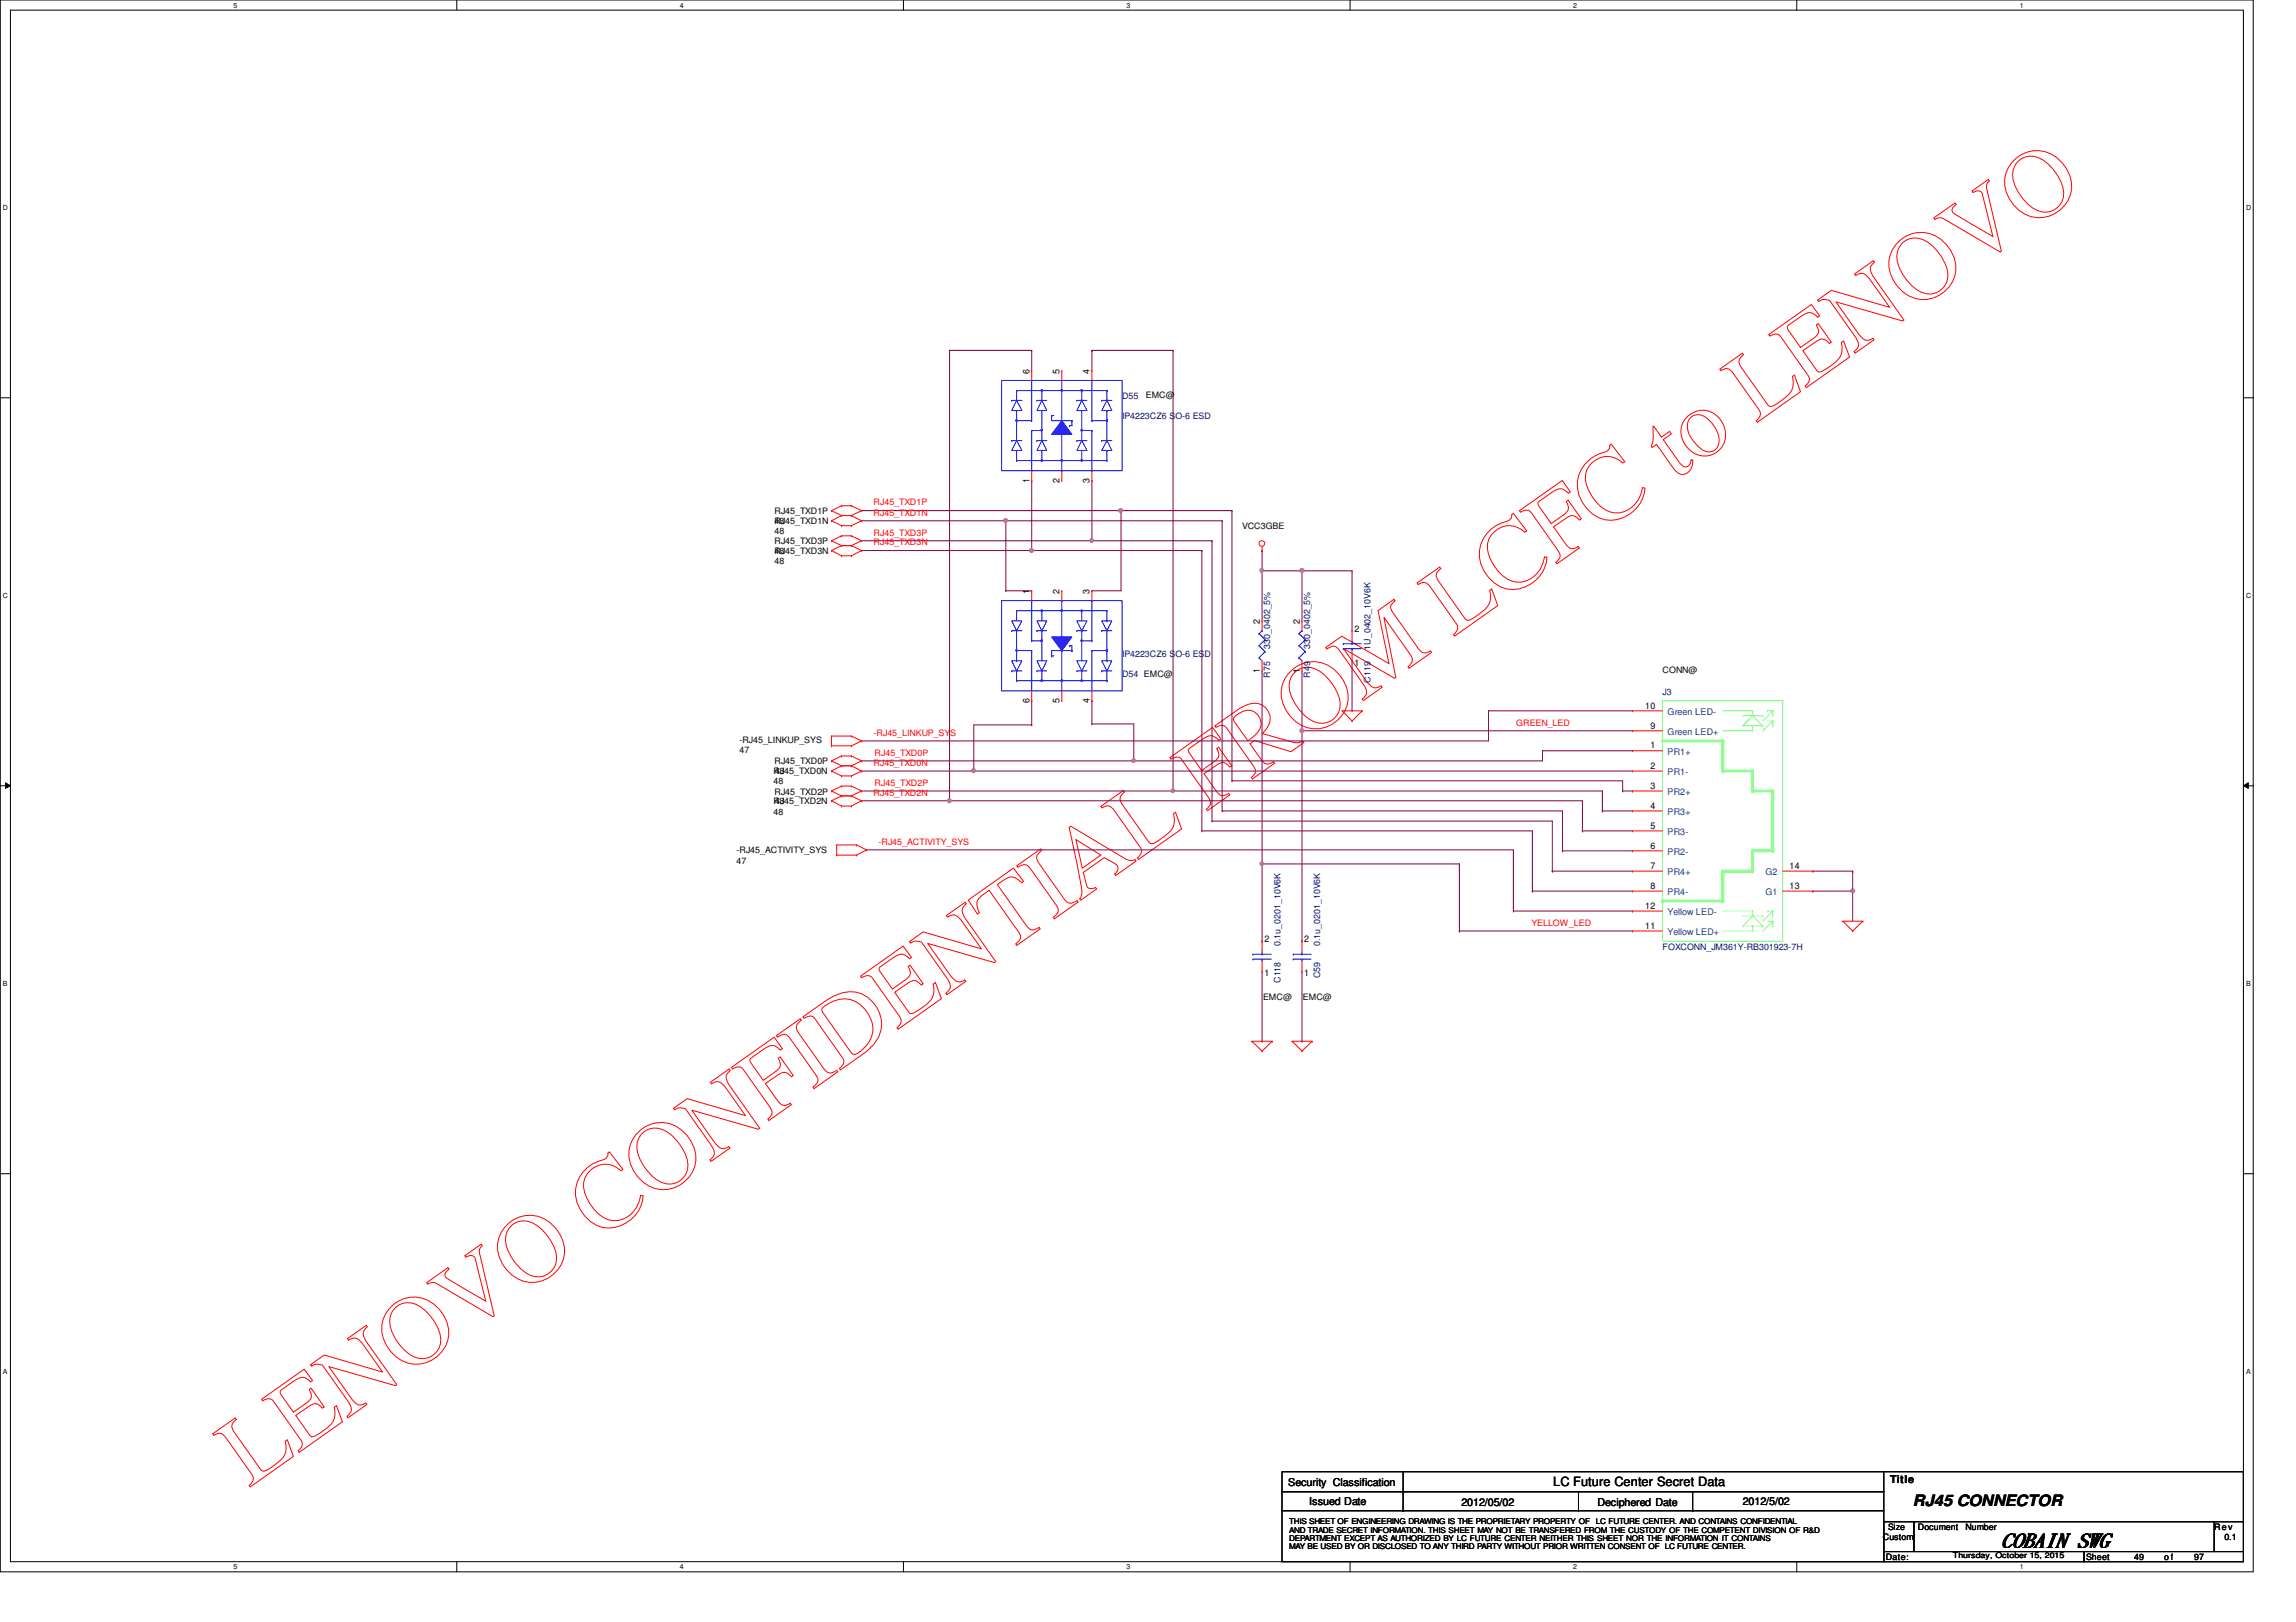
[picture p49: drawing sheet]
<svg xmlns="http://www.w3.org/2000/svg" width="297mm" height="210mm" viewBox="0 0 297 210" stroke-linecap="round" stroke-linejoin="round" font-family="sans-serif">
<defs><g id="words">
<text font-size="12.7" fill="#f00" x="32.2" y="192.5" transform="rotate(-35 32.2 192.5)">LENOVO CONFIDENTIAL FROM LCFC to LENOVO</text>
<text font-size="2.6" x="259" y="200.2">COBAIN SWG</text>
<text font-size="2" x="247.5" y="194.9">RJ45 CONNECTOR</text>
<text font-size="1.7" x="201" y="192.3">LC Future Center Secret Data</text>
<g font-size="1.4">
<text x="244.5" y="191.9">Title</text>
<text x="166.7" y="192.3">Security Classification</text>
<text x="169.4" y="194.7">Issued Date</text>
<text x="189.1" y="194.9">2012/05/02</text>
<text x="206.7" y="194.9">Deciphered Date</text>
<text x="225.5" y="194.7">2012/5/02</text>
</g>
<g font-size="1.2">
<text x="133.2" y="48.3" transform="rotate(-90 133.2 48.3)">6</text>
<text x="137.1" y="48.3" transform="rotate(-90 137.1 48.3)">5</text>
<text x="141" y="48.3" transform="rotate(-90 141 48.3)">4</text>
<text x="133.2" y="62.4" transform="rotate(-90 133.2 62.4)">1</text>
<text x="137.1" y="62.4" transform="rotate(-90 137.1 62.4)">2</text>
<text x="141" y="62.4" transform="rotate(-90 141 62.4)">3</text>
<text x="133.2" y="76.8" transform="rotate(-90 133.2 76.8)">1</text>
<text x="137.1" y="76.8" transform="rotate(-90 137.1 76.8)">2</text>
<text x="141" y="76.8" transform="rotate(-90 141 76.8)">3</text>
<text x="163" y="80.7" transform="rotate(-90 163 80.7)">2</text>
<text x="168.1" y="80.7" transform="rotate(-90 168.1 80.7)">2</text>
<text x="175.2" y="81.8">2</text>
<text x="163" y="87" transform="rotate(-90 163 87)">1</text>
<text x="168.1" y="87" transform="rotate(-90 168.1 87)">1</text>
<text x="175.2" y="86.2">1</text>
<text x="133.2" y="90.9" transform="rotate(-90 133.2 90.9)">6</text>
<text x="137.1" y="90.9" transform="rotate(-90 137.1 90.9)">5</text>
<text x="141" y="90.9" transform="rotate(-90 141 90.9)">4</text>
<text x="212.8" y="91.7">10</text>
<text x="213.5" y="94.3">9</text>
<text x="213.5" y="99.5">2</text>
<text x="213.5" y="96.9">1</text>
<text x="213.5" y="107.2">5</text>
<text x="213.5" y="104.6">4</text>
<text x="213.5" y="102.1">3</text>
<text x="213.5" y="112.4">7</text>
<text x="213.5" y="109.8">6</text>
<text x="231.5" y="112.4">14</text>
<text x="212.8" y="117.6">12</text>
<text x="213.5" y="115">8</text>
<text x="231.5" y="115">13</text>
<text x="163.6" y="121.9">2</text>
<text x="168.7" y="121.9">2</text>
<text x="212.8" y="120.2">11</text>
<text x="163.6" y="126.4">1</text>
<text x="168.7" y="126.4">1</text>
</g>
<g font-size="1.2" fill="#004080">
<text x="215.7" y="92.5">Green LED-</text>
<text x="215.7" y="95.1">Green LED+</text>
<text x="215.7" y="100.3">PR1-</text>
<text x="215.7" y="97.7">PR1+</text>
<text x="215.7" y="105.5">PR3+</text>
<text x="215.7" y="102.9">PR2+</text>
<text x="215.7" y="113.3">PR4+</text>
<text x="215.7" y="110.7">PR2-</text>
<text x="215.7" y="108.1">PR3-</text>
<text x="228.4" y="113.3">G2</text>
<text x="215.7" y="115.9">PR4-</text>
<text x="215.7" y="118.4">Yellow LED-</text>
<text x="228.4" y="115.9">G1</text>
<text x="215.7" y="121">Yellow LED+</text>
</g>
<g font-size="1.1" fill="#000080">
<text x="145.2" y="51.6">D55</text>
<text x="145.2" y="54.2">IP4223CZ6 SO-6 ESD</text>
<text x="164.3" y="83.9" transform="rotate(-90 164.3 83.9)">330_0402_5%</text>
<text x="169.5" y="83.9" transform="rotate(-90 169.5 83.9)">330_0402_5%</text>
<text x="145.2" y="87.6">D54 EMC@</text>
<text x="145.2" y="85">IP4223CZ6 SO-6 ESD</text>
<text x="164.3" y="87.7" transform="rotate(-90 164.3 87.7)">R75</text>
<text x="169.5" y="87.7" transform="rotate(-90 169.5 87.7)">R49</text>
<text x="177.3" y="88.3" transform="rotate(-90 177.3 88.3)">C119</text>
<text x="177.3" y="84.1" transform="rotate(-90 177.3 84.1)">1U_0402_10V6K</text>
<text x="215.1" y="90">J3</text>
<text x="165.6" y="122.4" transform="rotate(-90 165.6 122.4)">0.1u_0201_10V6K</text>
<text x="170.8" y="122.4" transform="rotate(-90 170.8 122.4)">0.1u_0201_10V6K</text>
<text x="215.1" y="122.9">FOXCONN_JM361Y-RB301923-7H</text>
<text x="165.6" y="127.2" transform="rotate(-90 165.6 127.2)">C118</text>
<text x="170.8" y="126.6" transform="rotate(-90 170.8 126.6)">C59</text>
</g>
<g font-size="1.1">
<text x="148.2" y="51.5">EMC@</text>
<text x="100.2" y="66.5">RJ45_TXD1P</text>
<text x="100.2" y="67.8">48</text>
<text x="100.2" y="67.8">RJ45_TXD1N</text>
<text x="100.2" y="69.1">48</text>
<text x="100.2" y="70.4">RJ45_TXD3P</text>
<text x="100.2" y="71.7">48</text>
<text x="100.2" y="71.7">RJ45_TXD3N</text>
<text x="160.7" y="68.5">VCC3GBE</text>
<text x="100.2" y="73">48</text>
<text x="215.1" y="87.1">CONN@</text>
<text x="95.7" y="96.2">-RJ45_LINKUP_SYS</text>
<text x="95.7" y="97.5">47</text>
<text x="100.1" y="100.2">RJ45_TXD0N</text>
<text x="100.1" y="101.5">48</text>
<text x="100.2" y="98.9">RJ45_TXD0P</text>
<text x="100.2" y="100.2">48</text>
<text x="100.1" y="104.1">RJ45_TXD2N</text>
<text x="100.1" y="105.4">48</text>
<text x="100.2" y="102.8">RJ45_TXD2P</text>
<text x="100.2" y="104.1">48</text>
<text x="95.3" y="110.4">-RJ45_ACTIVITY_SYS</text>
<text x="95.3" y="111.8">47</text>
<text x="163.4" y="129.4">EMC@</text>
<text x="168.6" y="129.4">EMC@</text>
<text x="243.6" y="199.3">Custom</text>
<text x="244" y="201.9">Date:</text>
<text x="244.3" y="198">Size</text>
<text x="248.1" y="198">Document</text>
<text x="254.3" y="198">Number</text>
<text x="269.9" y="201.9">Sheet</text>
<text x="276.1" y="201.9">49</text>
<text x="280" y="201.9">o f</text>
<text x="283.9" y="201.9">97</text>
<text x="286.5" y="198">Rev</text>
<text x="287.8" y="199.3">0.1</text>
</g>
<g font-size="1.1" fill="#f00">
<text x="113" y="65.4">RJ45_TXD1P</text>
<text x="113" y="69.3">RJ45_TXD3P</text>
<text x="113" y="70.6">RJ45_TXD3N</text>
<text x="113" y="66.7">RJ45_TXD1N</text>
<text x="113" y="95.2">-RJ45_LINKUP_SYS</text>
<text x="196.2" y="93.9">GREEN_LED</text>
<text x="113" y="99.1">RJ45_TXD0N</text>
<text x="113.2" y="101.7">RJ45_TXD2P</text>
<text x="113.2" y="97.8">RJ45_TXD0P</text>
<text x="113" y="103">RJ45_TXD2N</text>
<text x="113.7" y="109.3">-RJ45_ACTIVITY_SYS</text>
<text x="198.1" y="119.8">YELLOW_LED</text>
</g>
<g font-size="1">
<text x="166.8" y="197.3">THIS SHEET OF ENGINEERING DRAWING IS THE PROPRIETARY PROPERTY OF</text>
<text x="206.5" y="197.3">LC FUTURE CENTER. AND CONTAINS CONFIDENTIAL</text>
<text x="166.8" y="198.3">AND TRADE SECRET INFORMATION. THIS SHEET MAY NOT BE TRANSFERED FROM THE CUSTODY OF THE COMPETENT DIVISION OF R&amp;D</text>
<text x="166.8" y="199.4">DEPARTMENT EXCEPT AS AUTHORIZED BY LC FUTURE CENTER NEITHER THIS SHEET NOR THE INFORMATION IT CONTAINS</text>
<text x="166.8" y="200.4">MAY BE USED BY OR DISCLOSED TO ANY THIRD PARTY WITHOUT PRIOR WRITTEN CONSENT OF LC FUTURE CENTER.</text>
<text x="252.6" y="201.7">Thursday, October 15, 2015</text>
</g>
<g font-size=".9">
<text x="30.2" y="1">5</text>
<text x="88" y="1">4</text>
<text x="145.8" y="1">3</text>
<text x="203.5" y="1">2</text>
<text x="261.3" y="1">1</text>
<text x=".4" y="27.2">D</text>
<text x="290.6" y="27.2">D</text>
<text x=".4" y="77.3">C</text>
<text x="290.6" y="77.3">C</text>
<text x=".4" y="127.6">B</text>
<text x="290.6" y="127.6">B</text>
<text x=".4" y="177.8">A</text>
<text x="290.6" y="177.8">A</text>
<text x="30.2" y="203.1">5</text>
<text x="88" y="203.1">4</text>
<text x="145.8" y="203.1">3</text>
<text x="203.5" y="203.1">2</text>
<text x="261.3" y="203.1">1</text>
</g>
</g></defs>
<path d="M0 0h291.5v203.4h-291.5zM1.4 1.3h288.8v200.8h-288.8z" fill="none" stroke="#000" stroke-width=".13"/>
<g fill="#fff">
<path d="M30.2 .2h.5v1h-.5z"/>
<path d="M30.2 202.3h.5v1h-.5z"/>
</g>
<path d="M59.1 0v1.3M59.1 202.1v1.3" fill="none" stroke="#000" stroke-width=".13"/>
<g fill="#fff">
<path d="M88 .2h.5v1h-.5z"/>
<path d="M88 202.3h.5v1h-.5z"/>
</g>
<path d="M116.9 0v1.3M116.9 202.1v1.3" fill="none" stroke="#000" stroke-width=".13"/>
<g fill="#fff">
<path d="M145.8 .2h.5v1h-.5z"/>
<path d="M145.8 202.3h.5v1h-.5z"/>
</g>
<path d="M174.7 0v1.3M174.7 202.1v1.3" fill="none" stroke="#000" stroke-width=".13"/>
<g fill="#fff">
<path d="M203.5 .2h.5v1h-.5z"/>
<path d="M203.5 202.3h.5v1h-.5z"/>
</g>
<path d="M232.4 0v1.3M232.4 202.1v1.3" fill="none" stroke="#000" stroke-width=".13"/>
<g fill="#fff">
<path d="M261.3 .2h.5v1h-.5z"/>
<path d="M261.3 202.3h.5v1h-.5z"/>
<path d="M.4 26.4h.6v1h-.6z"/>
<path d="M290.6 26.4h.6v1h-.6z"/>
<path d="M.4 76.5h.6v1.1h-.6z"/>
<path d="M290.6 76.5h.6v1.1h-.6z"/>
</g>
<path d="M0 51.5h1.4M290.2 51.5h1.3" fill="none" stroke="#000" stroke-width=".13"/>
<g fill="#fff">
<path d="M.4 126.7h.6v1.1h-.6z"/>
<path d="M290.6 126.7h.6v1.1h-.6z"/>
</g>
<path d="M0 101.7h1.4M.7 101.3l.7 .4-.7 .3zM290.2 101.7l.7-.4v.7zM290.2 101.7h1.3" fill="none" stroke="#000" stroke-width=".13"/>
<path d="M.7 101.3l.7 .4-.7 .3zM290.2 101.7l.7-.4v.7z" fill="#000"/>
<g fill="#fff">
<path d="M.4 177h.5v1h-.5z"/>
<path d="M290.6 177h.5v1h-.5z"/>
</g>
<path d="M0 151.9h1.4M290.2 151.9h1.3" fill="none" stroke="#000" stroke-width=".13"/>
<g fill="none" stroke="#800040" stroke-width=".13">
<path d="M155.5 71.2h.1M155.5 71.2v36.3M156.8 70h.1M156.8 70v36.3M158.1 67.4h.1M158.1 67.4v37.5M159.4 66.1h.1M159.4 66.1v34.9M163.3 73.9h.1M163.3 73.9v6.4M111.5 95.9h.1M111.5 95.9h81.1"/>
<path d="M112.1 110h.1M112.1 110h83.7M155.5 107.5h.1M155.5 107.5h42.7M156.8 106.3h.1M156.8 106.3h44M158.1 104.9h.1M158.1 104.9h44M159.4 101h.1M159.4 101h50.5"/>
</g>
<path d="M163.1 73.6h.1l.3 .1-.1 .3-.2 .1-.1-.1z" fill-rule="evenodd" fill="#f0f"/>
<path d="M163.1 73.6h.1l.3 .1-.1 .3-.2 .1-.1-.1z" fill="none" stroke="#f0f" stroke-width=".13"/>
<path d="M130.1 67.4h.1M130.1 67.4h28M163.3 71.2h.1M163.3 71.2v2.7M168.4 73.9h.1M168.4 73.9h6.5M122.8 103.6h.1M122.8 103.6h81.9M151.8 102.4h.1M151.8 102.4h55.5" fill="none" stroke="#800040" stroke-width=".13"/>
<path d="M129.9 67.2l.2-.1 .2 .1v.3l-.2 .1-.2-.1z" fill-rule="evenodd" fill="#f0f"/>
<path d="M129.9 67.2l.2-.1 .2 .1v.3l-.2 .1-.2-.1z" fill="none" stroke="#f0f" stroke-width=".13"/>
<path d="M145 66.1h.1M145 66.1h14.4" fill="none" stroke="#800040" stroke-width=".13"/>
<circle cx="145" cy="66" r=".25" fill="#f0f"/>
<circle cx="145" cy="66" r=".25" fill="none" stroke="#f0f" stroke-width=".13"/>
<path d="M141.3 70h.1M141.3 70h15.5" fill="none" stroke="#800040" stroke-width=".13"/>
<path d="M141.1 69.8h.3l.1 .1-.1 .2-.2 .1-.1-.1z" fill-rule="evenodd" fill="#f0f"/>
<path d="M141.1 69.8h.3l.1 .1-.1 .2-.2 .1-.1-.1z" fill="none" stroke="#f0f" stroke-width=".13"/>
<path d="M133.5 71.2h.1M133.5 71.2h22" fill="none" stroke="#800040" stroke-width=".13"/>
<path d="M133.3 71.1l.1-.1 .2 .1v.3l-.2 .1-.1-.1z" fill-rule="evenodd" fill="#f0f"/>
<path d="M133.3 71.1l.1-.1 .2 .1v.3l-.2 .1-.1-.1z" fill="none" stroke="#f0f" stroke-width=".13"/>
<path d="M126 99.8h.1M126 99.8h85.2" fill="none" stroke="#800040" stroke-width=".13"/>
<path d="M125.8 99.5h.1l.3 .1-.1 .3-.2 .1-.1-.1z" fill-rule="evenodd" fill="#f0f"/>
<path d="M125.8 99.5h.1l.3 .1-.1 .3-.2 .1-.1-.1z" fill="none" stroke="#f0f" stroke-width=".13"/>
<path d="M146.7 98.5h.1M146.7 98.5h52.9" fill="none" stroke="#800040" stroke-width=".13"/>
<path d="M146.5 98.3h.3l.1 .1-.1 .2-.2 .1-.1-.1z" fill-rule="evenodd" fill="#f0f"/>
<path d="M146.5 98.3h.3l.1 .1-.1 .2-.2 .1-.1-.1z" fill="none" stroke="#f0f" stroke-width=".13"/>
<path d="M163.3 86.8v25M163.3 111.8h.1" fill="none" stroke="#800040" stroke-width=".13"/>
<path d="M163.1 111.6h.3l.1 .2-.1 .1-.2 .1-.1-.1z" fill-rule="evenodd" fill="#f0f"/>
<path d="M163.1 111.6h.3l.1 .2-.1 .1-.2 .1-.1-.1z" fill="none" stroke="#f0f" stroke-width=".13"/>
<path d="M168.4 73.9h.1M168.4 73.9v6.4" fill="none" stroke="#800040" stroke-width=".13"/>
<circle cx="168.4" cy="73.8" r=".26" fill="#f0f"/>
<circle cx="168.4" cy="73.8" r=".26" fill="none" stroke="#f0f" stroke-width=".13"/>
<g fill="none" stroke="#800040" stroke-width=".13">
<path d="M163.3 73.9h.1M163.3 73.9h5.1M174.9 73.9h.1M174.9 73.9v7.7M174.9 92h.1M174.9 85.5v6.5M234.5 112.7h.1M234.5 112.7h5.2M239.7 115.3h.1M239.7 115.3v3.9M163.3 134.7h.1M163.3 125.7v9"/>
<path d="M168.4 134.7h.1M168.4 125.7v9"/>
</g>
<circle cx="239.7" cy="115.3" r=".25" fill="#f0f"/>
<circle cx="239.7" cy="115.3" r=".25" fill="none" stroke="#f0f" stroke-width=".13"/>
<g fill="none" stroke="#800040" stroke-width=".13">
<path d="M122.8 45.3h.1M122.8 45.3h10.7M122.8 45.3v58.3M133.5 45.3h.1M133.5 45.3v2.7M141.3 45.3h.1M141.3 45.3h10.5M141.3 45.3v2.7M151.8 45.3h.1M151.8 45.3v57.1M133.5 62.2h.1M133.5 62.2v9"/>
<path d="M141.3 62.2h.1M141.3 62.2v7.8M199.6 97.2h.1M199.6 97.2h11.6M199.6 97.2v1.3M198.2 115.3h.1M198.2 115.3h13M198.2 107.5v7.8M200.8 112.7h.1M200.8 112.7h10.4M200.8 106.3v6.4M202.1 110.1h.1"/>
<path d="M202.1 104.9v5.2M202.1 110.1h9.1M204.7 107.5h.1M204.7 107.5h6.5M204.7 103.6v3.9M207.3 104.9h.1M207.3 104.9h3.9M207.3 102.4v2.5M209.9 102.4h.1M209.9 101v1.4M209.9 102.4h1.3M211.2 102.4h.1"/>
<path d="M234.5 115.3h.1M239.7 112.7h.1M239.7 112.7v2.6h-5.2"/>
</g>
<path d="M122.7 103.4h.1l.2 .1v.3l-.2 .1-.1-.1z" fill-rule="evenodd" fill="#f0f"/>
<path d="M122.7 103.4h.1l.2 .1v.3l-.2 .1-.1-.1z" fill="none" stroke="#f0f" stroke-width=".13"/>
<path d="M111.5 102.4h.1M111.5 102.4h40.3" fill="none" stroke="#800040" stroke-width=".13"/>
<path d="M151.6 102.2h.3l.1 .1-.1 .2-.2 .1-.1-.1z" fill-rule="evenodd" fill="#f0f"/>
<path d="M151.6 102.2h.3l.1 .1-.1 .2-.2 .1-.1-.1z" fill="none" stroke="#f0f" stroke-width=".13"/>
<g fill="none" stroke="#800040" stroke-width=".13">
<path d="M111.5 70h.1M111.5 71.2h.1M111.5 66.1h.1M111.5 67.4h.1M111.5 70h29.8M111.5 71.2h22M111.5 66.1h33.5M111.5 67.4h18.6M130.1 76.5h.1M130.1 67.4h.1M130.1 76.5h3.4M130.1 67.4v9.1"/>
<path d="M141.3 76.5h.1M145 66.1h.1M145 66.1v10.4h-3.7M111.5 98.5h.1M111.5 99.8h.1M111.5 98.5h35.2M111.5 99.8h14.5M126 99.8h.1M133.5 90.7h.1M133.5 93.8h.1M133.5 90.7v3.1M133.5 93.8h-7.5v6"/>
<path d="M141.3 90.7h.1M141.3 93.7h.1M141.3 90.7v3M141.3 93.7h5.4v4.8M146.7 98.5h.1M168.4 94.6h.1M168.4 86.8v35M168.4 94.6h42.8M192.6 92h.1M192.6 92v3.9M111.5 103.6h.1M111.5 103.6h11.3"/>
<path d="M188.8 111.8h.1M188.8 111.8h-25.5v10M188.8 111.8v8.7M195.8 117.9h.1M195.8 110v7.9M195.8 117.9h15.4M211.2 117.9h.1M163.3 121.8h.1M168.4 121.8h.1M188.8 120.5h.1M188.8 120.5h22.4"/>
</g>
<circle cx="168.4" cy="94.5" r=".25" fill="#f0f"/>
<circle cx="168.4" cy="94.5" r=".25" fill="none" stroke="#f0f" stroke-width=".13"/>
<path d="M192.6 92h.1M192.6 92h18.6" fill="none" stroke="#800040" stroke-width=".13"/>
<g fill="none" stroke="#f00" stroke-width=".13">
<path d="M107.6 66.1h.1M107.6 67.4h.1M107.6 70h.1M107.6 71.2h.1M107.6 66.1l1.3 .6M107.6 67.4l1.3 .6M107.6 70l1.3 .6M107.6 71.2l1.3 .7M108.9 65.4h.1M108.9 66.7h.1M108.9 68h.1M108.9 69.3h.1"/>
<path d="M108.9 70.6h.1M108.9 71.9h.1M108.9 65.4h1.2M108.9 65.4l-1.3 .7M108.9 66.7h1.2M108.9 66.7l-1.3 .7M108.9 68h1.2M108.9 69.3h1.2M108.9 69.3l-1.3 .7M108.9 70.6h1.2M108.9 70.6l-1.3 .6M108.9 71.9h1.2"/>
<path d="M110.1 65.4h.1M110.1 66.7h.1M110.1 68h.1M110.1 69.3h.1M110.1 70.6h.1M110.1 71.9h.1M110.1 65.4l1.4 .7M110.1 66.7l1.4 .7M110.1 69.3l1.4 .7M110.1 70.6l1.4 .6M111.5 66.1h.1M111.5 67.4h.1"/>
<path d="M111.5 70h.1M111.5 71.2h.1M111.5 66.1l-1.4 .6M111.5 67.4l-1.4 .6M111.5 70l-1.4 .6M111.5 71.2l-1.4 .7M163.3 71.2h.1M163.3 70.7v.5M107.6 96.5h.1M107.6 95.2h.1M107.6 98.5h.1M107.6 99.8h.1"/>
<path d="M107.6 95.2h2.5M107.6 96.5h2.5M107.6 95.2v1.3M107.6 98.5l1.3 .6M107.6 99.8l1.3 .6M108.9 97.8h.1M108.9 99.1h.1M108.9 97.8h1.2M108.9 97.8l-1.3 .7M108.9 99.1h1.2M108.9 99.1l-1.3 .7M110.1 95.2h.1"/>
<path d="M110.1 96.5h.1M110.1 97.8h.1M110.1 99.1h.1M110.1 95.2l1.4 .7M110.1 97.8l1.4 .7M110.1 99.1l1.4 .7M111.5 95.9h.1M111.5 98.5h.1M111.5 99.8h.1M111.5 95.9l-1.4 .6M111.5 98.5l-1.4 .6M111.5 99.8l-1.4 .6"/>
<path d="M173.6 92h.1M173.6 92h2.6M173.6 92l1.3 1.3M174.9 93.3h.1M176.2 92h.1M176.2 92l-1.3 1.3M107.6 102.4h.1M107.6 103.6h.1M107.6 102.4l1.3 .6M107.6 103.6l1.3 .7M108.2 110.7h.1M108.2 109.3h.1"/>
<path d="M108.2 109.3h2.6M108.2 110.7h2.6M108.2 109.3v1.4M108.9 100.4h.1M108.9 101.7h.1M108.9 103h.1M108.9 104.3h.1M108.9 100.4h1.2M108.9 101.7h1.2M108.9 101.7l-1.3 .7M108.9 103h1.2M108.9 103l-1.3 .6"/>
<path d="M108.9 104.3h1.2M110.1 100.4h.1M110.1 101.7h.1M110.1 103h.1M110.1 104.3h.1M110.1 101.7l1.4 .7M110.1 103l1.4 .6M110.8 109.3h.1M110.8 110.7h.1M110.8 109.3l1.3 .7M111.5 102.4h.1M111.5 103.6h.1"/>
<path d="M111.5 102.4l-1.4 .6M111.5 103.6l-1.4 .7M112.1 110h.1M112.1 110l-1.3 .7M238.4 119.2h.1M238.4 119.2h2.6M238.4 119.2l1.3 1.3M241 119.2h.1M241 119.2l-1.3 1.3M162 134.7h.1M162 134.7h2.6M162 134.7l1.3 1.3"/>
<path d="M163.3 136h.1M163.3 125.7h.1M163.3 121.8h.1M163.3 121.8v1.3M163.3 124.4v1.3M164.6 134.7h.1M164.6 134.7l-1.3 1.3M167.2 134.7h.1M167.2 134.7h2.6M167.2 134.7l1.2 1.3M168.4 136h.1M169.8 134.7h.1"/>
<path d="M169.8 134.7l-1.4 1.3M239.7 120.5h.1"/>
<circle cx="163.2" cy="70.3" r=".37"/>
</g>
<g fill="none" stroke="#000" stroke-width=".13">
<path d="M165.9 190.5h77.8v2.5h-77.8zM165.9 193h77.8v2.5h-77.8zM165.9 195.5h77.8v6.6h-77.8zM181.5 193h.1M181.5 195.5h.1M181.5 190.5v5M204.2 195.5h.1M204.2 193v2.5M219 195.5h.1M219 193v2.5M243.6 190.5h46.6M243.7 196.9h3.9v3.9h-3.9z"/>
<path d="M247.6 196.9h38.9v3.9h-38.9zM286.5 196.9h3.7v3.9h-3.7zM290.2 190.5h.1M290.2 190.5v6.4M243.7 200.8h25.9v1.3h-25.9zM269.6 200.8h20.6v1.3h-20.6z"/>
</g>
<g fill="none" stroke="#00f" stroke-width=".13">
<path d="M129.6 49.2h15.6v11.7h-15.6zM130.9 57h.1M130.9 51.8h.1M130.9 57h1.3M130.9 51.8h1.3M131.5 57l.7 1.3h-1.3zM131.5 51.8l.7 1.3h-1.3zM134.2 57h.1M134.2 51.8h.1M134.2 57h1.2M134.2 51.8h1.2M134.8 57l.6 1.3h-1.2z"/>
<path d="M134.8 51.8l.6 1.3h-1.2zM136.1 54.4h2.6M138.7 54.4h.1M138.7 54.4v.7M139.3 57h.1M139.3 51.8h.1M139.3 57h1.3M139.3 51.8h1.3M140 57l.6 1.3h-1.3zM140 51.8l.6 1.3h-1.3zM142.5 51.8h.1M142.5 51.8h1.3"/>
<path d="M143.2 51.8l.6 1.3h-1.3zM162.1 123.5h.1M162.1 124.1h.1M162.1 123.5h2.4M162.1 124.1h2.4M163.3 124.1h.1M163.3 123.5h.1M163.3 123.1v.4M163.3 124.1v.3"/>
</g>
<path d="M137.4 54.4l1.3 1.8h-2.6z" fill="#00f"/>
<path d="M131.5 50.5h.1M131.5 50.5v1.3M131.5 50.5h11.7M134.8 50.5h.1M134.8 50.5v1.3M137.4 54.4l1.3 1.8h-2.6zM143.2 50.5h.1M143.2 50.5v1.3" fill="none" stroke="#00f" stroke-width=".13"/>
<path d="M134.7 50.4h.1v.2h-.1z" fill-rule="evenodd" fill="#00f"/>
<path d="M131.5 53.1h.1M131.5 54.4h.1M131.5 53.1v3.9M131.5 54.4h2M133.5 54.4h.1M133.5 49.2v5.2M134.7 50.4h.1v.2h-.1zM134.8 57h.1M134.8 53.1v3.9M137.4 54.4h.1M137.4 49.2v5.2" fill="none" stroke="#00f" stroke-width=".13"/>
<path d="M131.4 54.3h.2v.2h-.2z" fill-rule="evenodd" fill="#00f"/>
<path d="M131.4 54.3h.2v.2h-.2z" fill="none" stroke="#00f" stroke-width=".13"/>
<path d="M137.3 50.4h.1v.2h-.1z" fill-rule="evenodd" fill="#00f"/>
<path d="M136.1 53.8h.1M136.1 53.8v.6M136.1 53.8h.3M137.3 50.4h.1v.2h-.1zM138.4 55.1h.1M138.4 55.1h.3M140 50.5h.1M140 50.5v1.3" fill="none" stroke="#00f" stroke-width=".13"/>
<path d="M139.9 50.4h.1v.2h-.1z" fill-rule="evenodd" fill="#00f"/>
<path d="M139.9 50.4h.1v.2h-.1zM140 57h.1M140 53.1v3.9M141.3 54.4h.1M141.3 49.2v5.2M141.3 54.4h1.9M142.5 57h.1M142.5 57h1.3M143.2 57l.6 1.3h-1.3zM143.2 53.1h.1M143.2 54.4h.1M143.2 53.1v3.9" fill="none" stroke="#00f" stroke-width=".13"/>
<path d="M143.1 54.3h.1v.2h-.1z" fill-rule="evenodd" fill="#00f"/>
<path d="M131.5 59.6h.1M131.5 58.3v1.3M131.5 59.6h11.7M133.5 55.7h.1M133.5 55.7h1.3M133.5 55.7v5.2M143.1 54.3h.1v.2h-.1zM143.2 59.6h.1M143.2 58.3h.1M143.2 58.3v1.3M133.5 60.9h.1" fill="none" stroke="#00f" stroke-width=".13"/>
<path d="M134.7 55.6h.1v.1h-.1z" fill-rule="evenodd" fill="#00f"/>
<path d="M134.7 55.6h.1v.1h-.1zM134.8 59.6h.1M134.8 58.3v1.3M140 59.6h.1M140 58.3v1.3" fill="none" stroke="#00f" stroke-width=".13"/>
<path d="M134.7 59.5h.1v.1h-.1z" fill-rule="evenodd" fill="#00f"/>
<path d="M134.7 59.5h.1v.1h-.1z" fill="none" stroke="#00f" stroke-width=".13"/>
<path d="M139.9 59.5h.1v.1h-.1z" fill-rule="evenodd" fill="#00f"/>
<path d="M137.4 55.7v5.2M139.9 59.5h.1v.1h-.1zM137.4 60.9h.1" fill="none" stroke="#00f" stroke-width=".13"/>
<path d="M137.3 59.5h.1v.1h-.1z" fill-rule="evenodd" fill="#00f"/>
<path d="M137.3 59.5h.1v.1h-.1zM140 55.7h1.3M141.3 55.7h.1M141.3 55.7v5.2M141.3 60.9h.1" fill="none" stroke="#00f" stroke-width=".13"/>
<path d="M139.9 55.6h.1v.1h-.1z" fill-rule="evenodd" fill="#00f"/>
<g fill="none" stroke="#00f" stroke-width=".13">
<path d="M139.9 55.6h.1v.1h-.1zM129.6 77.7h15.6v11.7h-15.6zM130.9 80.3h1.3l-.7 1.3zM130.9 85.5h1.3l-.7 1.3zM130.9 81.6h.1M130.9 86.8h.1M130.9 81.6h1.3M130.9 86.8h1.3M134.2 80.3h1.2l-.6 1.3zM134.2 85.5h1.2l-.6 1.3zM134.2 81.6h.1M134.2 86.8h.1"/>
<path d="M134.2 81.6h1.2M134.2 86.8h1.2M136.1 84.2h2.6M138.7 84.2h.1M138.7 83.6v.6M139.3 80.3h1.3l-.6 1.3zM139.3 85.5h1.3l-.6 1.3zM139.3 81.6h.1M139.3 86.8h.1M139.3 81.6h1.3M139.3 86.8h1.3M142.5 85.5h1.3l-.6 1.3z"/>
<path d="M142.5 86.8h.1M142.5 86.8h1.3"/>
</g>
<path d="M133.5 48h.1M133.5 48v1.2M137.4 48h.1M137.4 48v1.2M141.3 48h.1M141.3 48v1.2M133.5 62.2h.1M133.5 60.9v1.3M137.4 62.2h.1M137.4 60.9v1.3M141.3 62.2h.1M141.3 60.9v1.3" fill="none" stroke="#f00" stroke-width=".13"/>
<path d="M136.1 82.4h2.6l-1.3 1.8z" fill="#00f"/>
<path d="M131.5 88.1h.1M131.5 86.8v1.3M131.5 88.1h11.7M134.8 88.1h.1M134.8 86.8v1.3M136.1 82.4h2.6l-1.3 1.8zM143.2 88.1h.1M143.2 86.8v1.3" fill="none" stroke="#00f" stroke-width=".13"/>
<path d="M134.7 88h.1v.1h-.1z" fill-rule="evenodd" fill="#00f"/>
<path d="M131.5 85.5h.1M131.5 84.2h.1M131.5 81.6v3.9M131.5 84.2h2M133.5 84.2h.1M133.5 84.2v5.2M134.7 88h.1v.1h-.1zM134.8 81.6h.1M134.8 81.6v3.9M137.4 84.2h.1M137.4 84.2v5.2" fill="none" stroke="#00f" stroke-width=".13"/>
<path d="M131.4 84.1h.2v.1h-.2z" fill-rule="evenodd" fill="#00f"/>
<path d="M131.4 84.1h.2v.1h-.2z" fill="none" stroke="#00f" stroke-width=".13"/>
<path d="M137.3 88h.1v.1h-.1z" fill-rule="evenodd" fill="#00f"/>
<path d="M136.1 84.9h.1M136.1 84.2v.7M136.1 84.9h.3M137.3 88h.1v.1h-.1zM138.4 83.6h.1M138.4 83.6h.3M140 88.1h.1M140 86.8v1.3" fill="none" stroke="#00f" stroke-width=".13"/>
<path d="M139.9 88h.1v.1h-.1z" fill-rule="evenodd" fill="#00f"/>
<path d="M139.9 88h.1v.1h-.1zM140 81.6h.1M140 81.6v3.9M141.3 84.2h.1M141.3 84.2v5.2M141.3 84.2h1.9M142.5 80.3h1.3l-.6 1.3zM142.5 81.6h.1M142.5 81.6h1.3M143.2 85.5h.1M143.2 84.2h.1M143.2 81.6v3.9" fill="none" stroke="#00f" stroke-width=".13"/>
<path d="M143.1 84.1h.1v.1h-.1z" fill-rule="evenodd" fill="#00f"/>
<path d="M131.5 79h.1M131.5 79v1.3M131.5 79h11.7M133.5 77.7h.1M133.5 77.7v5.2M143.2 79h.1M143.2 79v1.3M133.5 82.9h.1M133.5 82.9h1.3M143.1 84.1h.1v.1h-.1zM143.2 80.3h.1" fill="none" stroke="#00f" stroke-width=".13"/>
<path d="M134.7 82.8h.1v.2h-.1z" fill-rule="evenodd" fill="#00f"/>
<path d="M134.8 79h.1M134.8 79v1.3M140 79h.1M140 79v1.3M134.7 82.8h.1v.2h-.1z" fill="none" stroke="#00f" stroke-width=".13"/>
<path d="M134.7 78.9h.1v.2h-.1z" fill-rule="evenodd" fill="#00f"/>
<path d="M134.7 78.9h.1v.2h-.1z" fill="none" stroke="#00f" stroke-width=".13"/>
<path d="M139.9 78.9h.1v.2h-.1z" fill-rule="evenodd" fill="#00f"/>
<path d="M137.4 77.7h.1M137.4 77.7v5.2M139.9 78.9h.1v.2h-.1z" fill="none" stroke="#00f" stroke-width=".13"/>
<path d="M137.3 78.9h.1v.2h-.1z" fill-rule="evenodd" fill="#00f"/>
<path d="M137.3 78.9h.1v.2h-.1zM141.3 77.7h.1M141.3 77.7v5.2M140 82.9h1.3M141.3 82.9h.1" fill="none" stroke="#00f" stroke-width=".13"/>
<path d="M139.9 82.8h.1v.2h-.1z" fill-rule="evenodd" fill="#00f"/>
<path d="M139.9 82.8h.1v.2h-.1zM167.3 123.5h.1M167.3 124.1h.1M167.3 123.5h2.3M167.3 124.1h2.3M168.4 124.1h.1M168.4 123.5h.1M168.4 123.1v.4M168.4 124.1v.3" fill="none" stroke="#00f" stroke-width=".13"/>
<g fill="none" stroke="#f00" stroke-width=".13">
<path d="M133.5 76.5h.1M133.5 76.5v1.2M137.4 76.5h.1M137.4 76.5v1.2M141.3 76.5h.1M141.3 76.5v1.2M133.5 90.7h.1M133.5 89.4v1.3M137.4 90.7h.1M137.4 89.4v1.3M141.3 90.7h.1M141.3 89.4v1.3"/>
<path d="M168.4 125.7h.1M168.4 121.8h.1M168.4 121.8v1.3M168.4 124.4v1.3"/>
</g>
<path d="M215.1 90.7h15.5v31.1h-15.5z" fill="none" stroke="#80ff80" stroke-width=".13"/>
<path d="M215.1 95.9h7.8" fill="none" stroke="#80ff80" stroke-width=".38"/>
<circle cx="222.9" cy="95.9" r=".19" fill="#80ff80"/>
<path d="M226.7 102.4h2.7" fill="none" stroke="#80ff80" stroke-width=".38"/>
<circle cx="226.7" cy="102.4" r=".19" fill="#80ff80"/>
<path d="M226.7 99.8v2.6" fill="none" stroke="#80ff80" stroke-width=".38"/>
<circle cx="226.7" cy="99.8" r=".19" fill="#80ff80"/>
<path d="M222.9 99.8h3.8" fill="none" stroke="#80ff80" stroke-width=".38"/>
<circle cx="222.9" cy="99.8" r=".19" fill="#80ff80"/>
<path d="M222.9 95.9v3.9" fill="none" stroke="#80ff80" stroke-width=".38"/>
<circle cx="222.9" cy="95.9" r=".19" fill="#80ff80"/>
<path d="M226.7 110.1h2.7" fill="none" stroke="#80ff80" stroke-width=".38"/>
<circle cx="226.7" cy="110.1" r=".19" fill="#80ff80"/>
<path d="M226.7 110.1v2.6" fill="none" stroke="#80ff80" stroke-width=".38"/>
<circle cx="226.7" cy="112.7" r=".19" fill="#80ff80"/>
<path d="M222.9 112.7h3.8" fill="none" stroke="#80ff80" stroke-width=".38"/>
<circle cx="222.9" cy="112.7" r=".19" fill="#80ff80"/>
<path d="M222.9 112.7v3.9" fill="none" stroke="#80ff80" stroke-width=".38"/>
<circle cx="222.9" cy="116.6" r=".19" fill="#80ff80"/>
<path d="M215.1 116.6h7.8" fill="none" stroke="#80ff80" stroke-width=".38"/>
<circle cx="215.1" cy="116.6" r=".19" fill="#80ff80"/>
<path d="M229.4 102.4v7.7" fill="none" stroke="#80ff80" stroke-width=".38"/>
<circle cx="229.4" cy="110.1" r=".19" fill="#80ff80"/>
<g fill="none" stroke="#80ff80" stroke-width=".13">
<path d="M222.9 94.6h3.8M222.9 92h3.8M225.5 92.6h2.5M226.7 92.6h.1M226.7 94.6h.1M226.7 92h.1M226.7 93.9h.1M226.7 92.6l-1.2 1.3h2.5M226.7 92.6l1.3 1.3M226.7 92v.6M226.7 93.9v.7M228 93.9h.1"/>
<path d="M228 92.6h.1M228.7 92h.1M228.7 92h.7M228.7 93.3h.7M229.4 92h.1M229.4 92.6h.1M229.4 93.3h.1M229.4 93.9h.1M229.4 92l-1.4 1.3M229.4 92v.6M229.4 93.3v.6M229.4 93.3l-1.4 1.3"/>
<path d="M222.9 117.9h3.8M225.5 118.5h2.5M226.7 117.9h.1M226.7 118.5h.1M226.7 119.8h.1M226.7 117.9v.6M226.7 119.8v.7M226.7 118.5l-1.2 1.3h2.5M226.7 118.5l1.3 1.3M228 118.5h.1M228 119.8h.1M228.7 117.9h.1"/>
<path d="M228.7 117.9h.7M228.7 119.2h.7M229.4 119.2h.1M229.4 119.8h.1M229.4 118.5h.1M229.4 117.9h.1M229.4 117.9v.6M229.4 119.2v.6M229.4 119.2l-1.4 1.3M229.4 117.9l-1.4 1.3M222.9 120.5h3.8M226.7 120.5h.1"/>
</g>
<g fill="none" stroke="#f00" stroke-width=".13">
<path d="M163.3 86.8h.1M163.3 80.3h.1M163.3 80.3v1.3M163.3 85.5v1.3M168.4 86.8h.1M168.4 80.3h.1M168.4 80.3v1.3M168.4 85.5v1.3M174.9 85.5h.1M174.9 81.6h.1M174.9 81.6v1.3M174.9 84.2v1.3"/>
<path d="M211.2 99.8h.1M211.2 97.2h.1M211.2 92h.1M211.2 94.6h.1M211.2 99.8h3.9M211.2 97.2h3.9M211.2 92h3.9M211.2 94.6h3.9M211.2 112.7h.1M211.2 115.3h.1M211.2 110.1h.1M211.2 107.5h.1"/>
<path d="M211.2 104.9h.1M211.2 102.4h.1M211.2 117.9h.1M211.2 112.7h3.9M211.2 115.3h3.9M211.2 110.1h3.9M211.2 107.5h3.9M211.2 104.9h3.9M211.2 102.4h3.9M211.2 117.9h3.9M230.6 112.7h3.9M230.6 115.3h3.9"/>
<path d="M234.5 115.3h.1M234.5 112.7h.1M211.2 120.5h.1M211.2 120.5h3.9"/>
</g>
<g fill="none" stroke="#00f" stroke-width=".13">
<path d="M162.9 85.1h.1M162.9 83.6h.1M162.9 82h.1M162.9 85.1l.4 .4M162.9 83.6l.8 .7M162.9 82l.8 .8M163.3 81.6h.1M163.3 81.6l-.4 .4M163.7 84.3h.1M163.7 82.8h.1M163.7 84.3l-.8 .8M163.7 82.8l-.8 .8"/>
<path d="M168.1 85.1h.1M168.1 83.6h.1M168.1 82h.1M168.1 85.1l.3 .4M168.1 83.6l.8 .7M168.1 82l.8 .8M168.4 81.6h.1M168.4 81.6l-.3 .4M168.9 84.3h.1M168.9 82.8h.1M168.9 84.3l-.8 .8M168.9 82.8l-.8 .8"/>
<path d="M173.8 83.3h.1M173.8 83.9h.1M173.8 83.3h2.3M173.8 83.9h2.3M174.9 83.9h.1M174.9 83.3h.1M174.9 82.9v.4M174.9 83.9v.3"/>
</g>
<path d="M163.1 73.6h.1l.3 .1-.1 .3-.2 .1-.1-.1z" fill-rule="evenodd" fill="#f0f"/>
<path d="M163.1 73.6h.1l.3 .1-.1 .3-.2 .1-.1-.1z" fill="none" stroke="#f0f" stroke-width=".13"/>
<path d="M129.9 67.2l.2-.1 .2 .1v.3l-.2 .1-.2-.1z" fill-rule="evenodd" fill="#f0f"/>
<path d="M129.9 67.2l.2-.1 .2 .1v.3l-.2 .1-.2-.1z" fill="none" stroke="#f0f" stroke-width=".13"/>
<circle cx="145" cy="66" r=".25" fill="#f0f"/>
<circle cx="145" cy="66" r=".25" fill="none" stroke="#f0f" stroke-width=".13"/>
<path d="M141.1 69.8h.3l.1 .1-.1 .2-.2 .1-.1-.1z" fill-rule="evenodd" fill="#f0f"/>
<path d="M141.1 69.8h.3l.1 .1-.1 .2-.2 .1-.1-.1z" fill="none" stroke="#f0f" stroke-width=".13"/>
<path d="M133.3 71.1l.1-.1 .2 .1v.3l-.2 .1-.1-.1z" fill-rule="evenodd" fill="#f0f"/>
<path d="M133.3 71.1l.1-.1 .2 .1v.3l-.2 .1-.1-.1z" fill="none" stroke="#f0f" stroke-width=".13"/>
<path d="M125.8 99.5h.1l.3 .1-.1 .3-.2 .1-.1-.1z" fill-rule="evenodd" fill="#f0f"/>
<path d="M125.8 99.5h.1l.3 .1-.1 .3-.2 .1-.1-.1z" fill="none" stroke="#f0f" stroke-width=".13"/>
<path d="M146.5 98.3h.3l.1 .1-.1 .2-.2 .1-.1-.1z" fill-rule="evenodd" fill="#f0f"/>
<path d="M146.5 98.3h.3l.1 .1-.1 .2-.2 .1-.1-.1z" fill="none" stroke="#f0f" stroke-width=".13"/>
<path d="M163.1 111.6h.3l.1 .2-.1 .1-.2 .1-.1-.1z" fill-rule="evenodd" fill="#f0f"/>
<path d="M163.1 111.6h.3l.1 .2-.1 .1-.2 .1-.1-.1z" fill="none" stroke="#f0f" stroke-width=".13"/>
<circle cx="168.4" cy="73.8" r=".26" fill="#f0f"/>
<circle cx="168.4" cy="73.8" r=".26" fill="none" stroke="#f0f" stroke-width=".13"/>
<circle cx="239.7" cy="115.3" r=".25" fill="#f0f"/>
<circle cx="239.7" cy="115.3" r=".25" fill="none" stroke="#f0f" stroke-width=".13"/>
<path d="M122.7 103.4h.1l.2 .1v.3l-.2 .1-.1-.1z" fill-rule="evenodd" fill="#f0f"/>
<path d="M122.7 103.4h.1l.2 .1v.3l-.2 .1-.1-.1z" fill="none" stroke="#f0f" stroke-width=".13"/>
<path d="M151.6 102.2h.3l.1 .1-.1 .2-.2 .1-.1-.1z" fill-rule="evenodd" fill="#f0f"/>
<path d="M151.6 102.2h.3l.1 .1-.1 .2-.2 .1-.1-.1z" fill="none" stroke="#f0f" stroke-width=".13"/>
<circle cx="168.4" cy="94.5" r=".25" fill="#f0f"/>
<circle cx="168.4" cy="94.5" r=".25" fill="none" stroke="#f0f" stroke-width=".13"/>
<use href="#words"/>
</svg>
